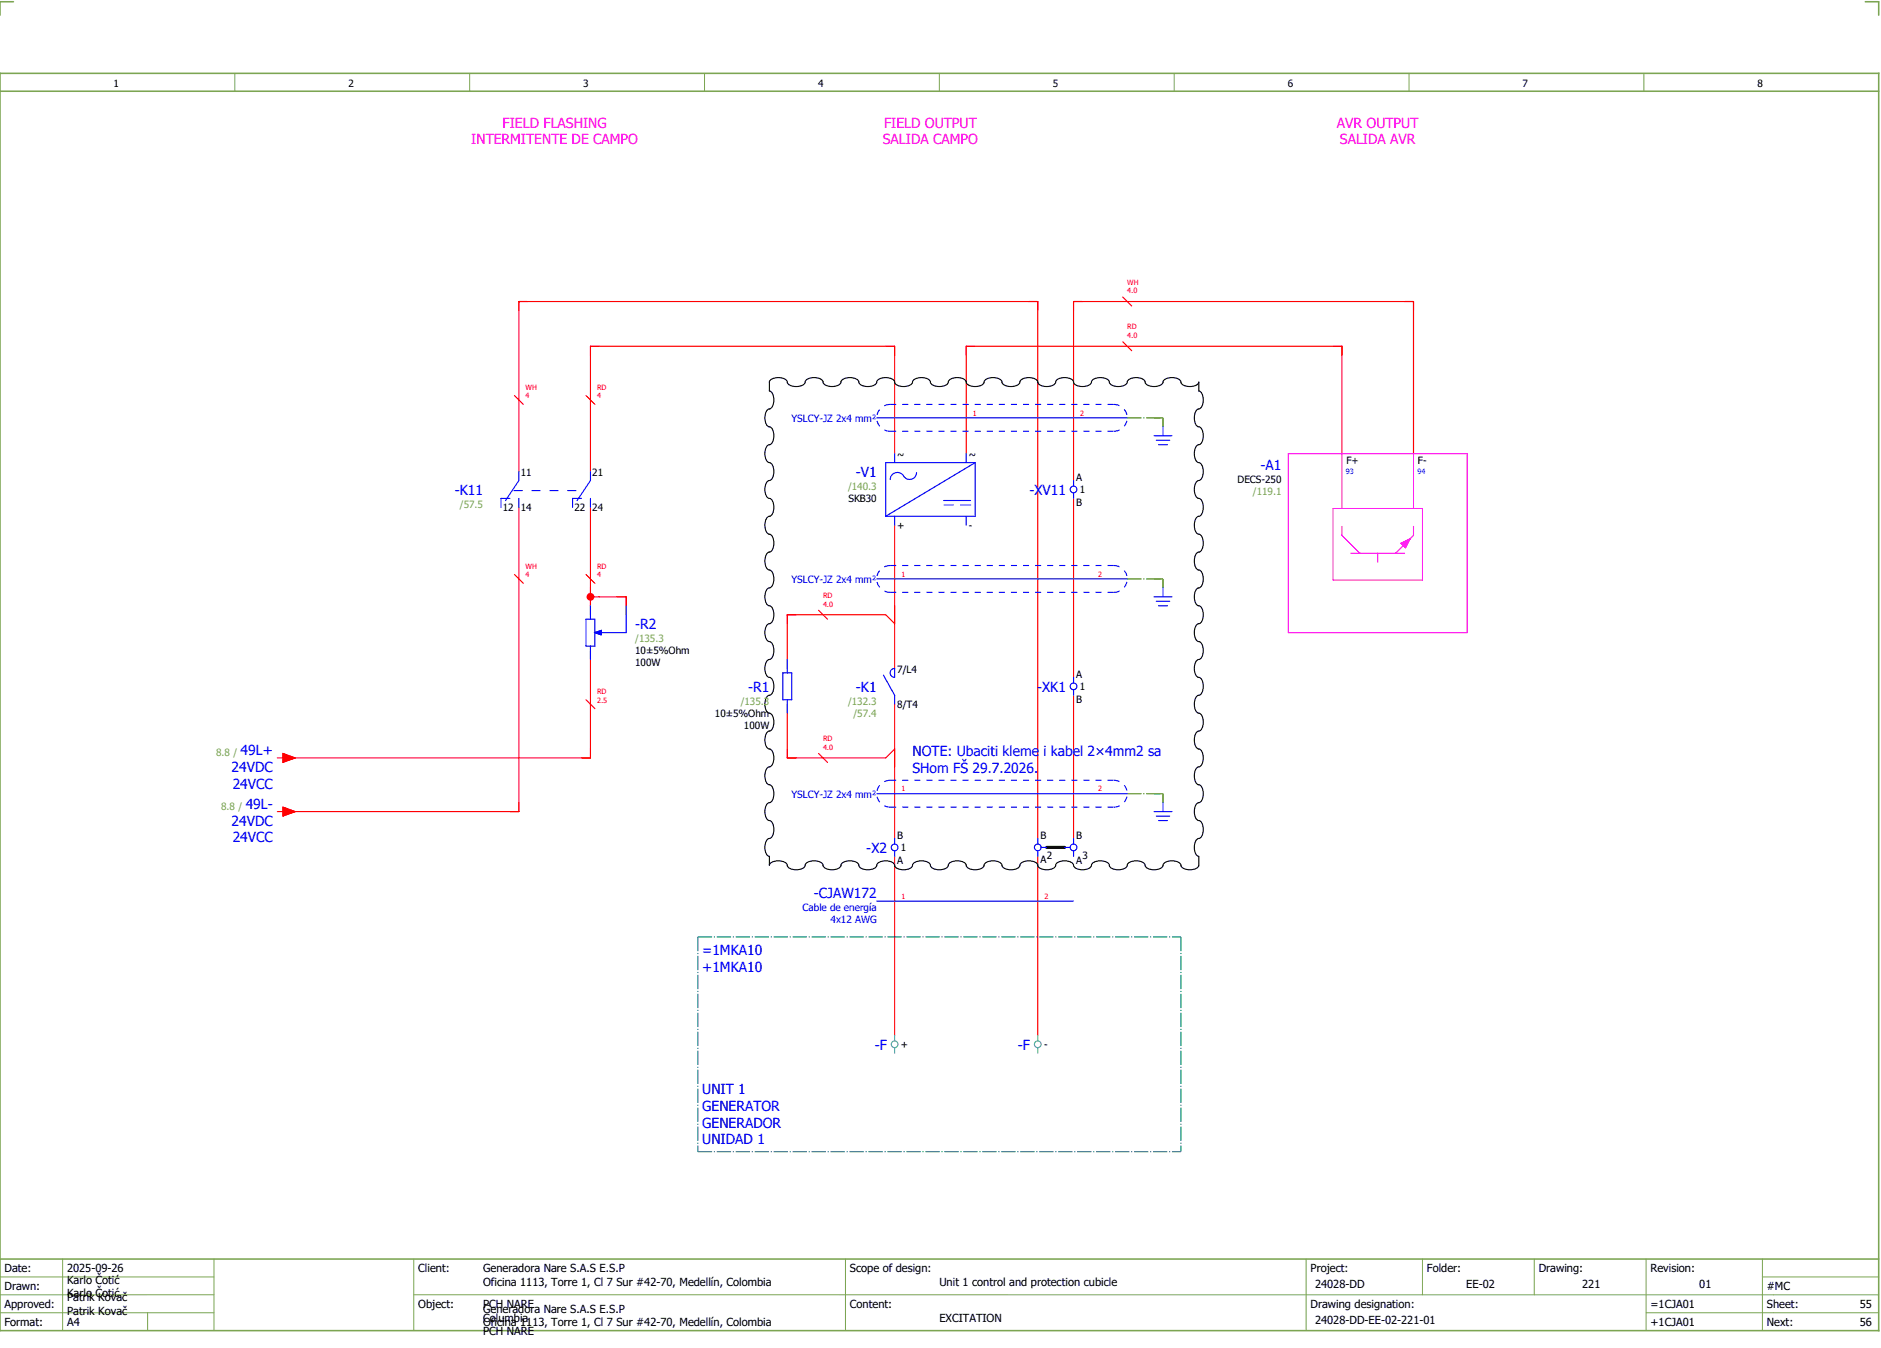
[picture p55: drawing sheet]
<svg xmlns="http://www.w3.org/2000/svg" width="421mm" height="301mm" viewBox="0 0 421 301" stroke-linecap="round" stroke-linejoin="round" font-family="sans-serif">
<defs><g id="words">
<g font-size="3.1" fill="#f0f">
<text x="112.4" y="28.5">FIELD FLASHING</text>
<text x="197.6" y="28.5">FIELD OUTPUT</text>
<text x="298.9" y="28.5">AVR OUTPUT</text>
<text x="105.4" y="32.3">INTERMITENTE DE CAMPO</text>
<text x="197.4" y="32.3">SALIDA CAMPO</text>
<text x="299.6" y="32.3">SALIDA AVR</text>
</g>
<g font-size="3.1" fill="#00f">
<text x="191.3" y="106.6">-V1</text>
<text x="281.8" y="105">-A1</text>
<text x="101.7" y="110.6">-K11</text>
<text x="230.1" y="110.6">-XV11</text>
<text x="142" y="140.6">-R2</text>
<text x="167.2" y="154.6">-R1</text>
<text x="191.4" y="154.6">-K1</text>
<text x="231.8" y="154.6">-XK1</text>
<text x="51.8" y="172.5">24VDC</text>
<text x="53.8" y="168.8">49L+</text>
<text x="204" y="169">NOTE: Ubaciti kleme i kabel 2×4mm2 sa</text>
<text x="204" y="172.8">SHom FŠ 29.7.2026.</text>
<text x="52" y="176.3">24VCC</text>
<text x="51.8" y="184.5">24VDC</text>
<text x="54.9" y="180.8">49L-</text>
<text x="52" y="188.3">24VCC</text>
<text x="193.7" y="190.6">-X2</text>
<text x="182" y="200.8">-CJAW172</text>
<text x="157" y="213.5">=1MKA10</text>
<text x="157" y="217.3">+1MKA10</text>
<text x="195.6" y="234.6">-F</text>
<text x="227.6" y="234.6">-F</text>
<text x="157" y="244.5">UNIT 1</text>
<text x="157" y="248.3">GENERATOR</text>
<text x="157" y="252">GENERADOR</text>
<text x="157" y="255.8">UNIDAD 1</text>
</g>
<g font-size="2.5">
<text x="1" y="284.4">Date:</text>
<text x="15" y="286.9">Karlo Čotić</text>
<text x="15" y="284.4">2025-09-26</text>
<text x="93.5" y="284.4">Client:</text>
<text x="108" y="284.4">Generadora Nare S.A.S E.S.P</text>
<text x="108" y="287.4">Oficina 1113, Torre 1, Cl 7 Sur #42-70, Medellín, Colombia</text>
<text x="190" y="284.4">Scope of design:</text>
<text x="210" y="287.4">Unit 1 control and protection cubicle</text>
<text x="293" y="284.4">Project:</text>
<text x="294" y="287.9">24028-DD</text>
<text x="319" y="284.4">Folder:</text>
<text x="327.8" y="287.9">EE-02</text>
<text x="344" y="284.4">Drawing:</text>
<text x="353.7" y="287.9">221</text>
<text x="369" y="284.4">Revision:</text>
<text x="379.9" y="287.9">01</text>
<text x="1" y="288.4">Drawn:</text>
<text x="1" y="292.4">Approved:</text>
<text x="15" y="289.9">Karlo Čotić</text>
<text x="15" y="290.9">Patrik Kovač</text>
<text x="15" y="293.9">Patrik Kovač</text>
<text x="93.5" y="292.4">Object:</text>
<text x="108" y="293.4">Generadora Nare S.A.S E.S.P</text>
<text x="108" y="292.4">PCH NARE</text>
<text x="190" y="292.4">Content:</text>
<text x="293" y="292.4">Drawing designation:</text>
<text x="369" y="292.4">=1CJA01</text>
<text x="395" y="292.4">Sheet:</text>
<text x="395" y="288.4">#MC</text>
<text x="415.8" y="292.4">55</text>
<text x="1" y="296.4">Format:</text>
<text x="15" y="296.4">A4</text>
<text x="108" y="296.4">Oficina 1113, Torre 1, Cl 7 Sur #42-70, Medellín, Colombia</text>
<text x="108" y="295.4">Columbia</text>
<text x="108" y="298.4">PCH NARE</text>
<text x="210" y="295.4">EXCITATION</text>
<text x="294" y="295.9">24028-DD-EE-02-221-01</text>
<text x="369" y="296.4">+1CJA01</text>
<text x="395" y="296.4">Next:</text>
<text x="415.8" y="296.4">56</text>
</g>
<g font-size="2.2">
<text x="25.4" y="19.4">1</text>
<text x="77.9" y="19.4">2</text>
<text x="130.4" y="19.4">3</text>
<text x="182.9" y="19.4">4</text>
<text x="235.4" y="19.4">5</text>
<text x="287.9" y="19.4">6</text>
<text x="340.4" y="19.4">7</text>
<text x="392.9" y="19.4">8</text>
<text x="116.4" y="106.3">11</text>
<text x="132.4" y="106.3">21</text>
<text x="200.6" y="102.3">~</text>
<text x="216.6" y="102.3">~</text>
<text x="240.6" y="107.5">A</text>
<text x="276.7" y="107.9">DECS-250</text>
<text x="301" y="103.6">F+</text>
<text x="317" y="103.6">F-</text>
<text x="189.7" y="112.2">SKB30</text>
<text x="240.6" y="113">B</text>
<text x="241.4" y="110.3">1</text>
<text x="112.4" y="114.2">12</text>
<text x="116.4" y="114.2">14</text>
<text x="128.4" y="114.2">22</text>
<text x="132.4" y="114.2">24</text>
<text x="200.6" y="118.2">+</text>
<text x="216.6" y="118.2">-</text>
<text x="142" y="146.2">10±5%Ohm</text>
<text x="142" y="148.9">100W</text>
<text x="200.6" y="150.3">7/L4</text>
<text x="240.6" y="151.5">A</text>
<text x="241.4" y="154.3">1</text>
<text x="159.8" y="160.2">10±5%Ohm</text>
<text x="200.6" y="158.2">8/T4</text>
<text x="240.6" y="157">B</text>
<text x="166.3" y="162.9">100W</text>
<text x="200.6" y="187.5">B</text>
<text x="201.4" y="190.3">1</text>
<text x="232.6" y="187.5">B</text>
<text x="240.6" y="187.5">B</text>
<text x="200.6" y="193">A</text>
<text x="232.6" y="192.9">A</text>
<text x="234" y="192">2</text>
<text x="240.6" y="193">A</text>
<text x="242" y="192">3</text>
<text x="201.4" y="234.3">+</text>
<text x="233.4" y="234.3">-</text>
</g>
<g font-size="2.2" fill="#00f">
<text x="176.9" y="94.3">YSLCY-JZ 2x4 mm²</text>
<text x="176.9" y="130.3">YSLCY-JZ 2x4 mm²</text>
<text x="176.9" y="178.3">YSLCY-JZ 2x4 mm²</text>
<text x="179.4" y="203.6">Cable de energía</text>
<text x="185.7" y="206.3">4x12 AWG</text>
</g>
<g font-size="2.2" fill="#7ca552">
<text x="102.8" y="113.5">/57.5</text>
<text x="189.6" y="109.5">/140.3</text>
<text x="280.1" y="110.6">/119.1</text>
<text x="142" y="143.5">/135.3</text>
<text x="165.6" y="157.5">/135.3</text>
<text x="189.6" y="157.5">/132.3</text>
<text x="190.8" y="160.2">/57.4</text>
<text x="48.3" y="168.9">8.8 /</text>
<text x="49.4" y="180.9">8.8 /</text>
</g>
<g font-size="1.6" fill="#f00">
<text x="252" y="65.6">4.0</text>
<text x="252" y="63.6">WH</text>
<text x="252" y="75.6">4.0</text>
<text x="252" y="73.6">RD</text>
<text x="117.5" y="89.1">4</text>
<text x="117.5" y="87.1">WH</text>
<text x="133.5" y="89.1">4</text>
<text x="133.5" y="87.1">RD</text>
<text x="217.5" y="92.9">1</text>
<text x="241.5" y="92.9">2</text>
<text x="117.5" y="129.1">4</text>
<text x="117.5" y="127.1">WH</text>
<text x="133.5" y="129.1">4</text>
<text x="133.5" y="127.1">RD</text>
<text x="201.5" y="128.9">1</text>
<text x="245.5" y="128.9">2</text>
<text x="184" y="135.6">4.0</text>
<text x="184" y="133.6">RD</text>
<text x="133.5" y="155.1">RD</text>
<text x="133.5" y="157.1">2.5</text>
<text x="184" y="167.6">4.0</text>
<text x="184" y="165.6">RD</text>
<text x="201.5" y="176.9">1</text>
<text x="245.5" y="176.9">2</text>
<text x="201.5" y="200.9">1</text>
<text x="233.5" y="200.9">2</text>
</g>
<g font-size="1.6" fill="#00f">
<text x="300.9" y="106">93</text>
<text x="316.9" y="106">94</text>
</g>
</g></defs>
<path d="M0 16.4h420v281h-420zM3 .4h-3v3M417 .4h3v3M0 20.4h420M0 281.4h420" fill="none" stroke="#7ca552" stroke-width=".35"/>
<g fill="none" stroke="#7ca552" stroke-width=".22">
<path d="M52.5 16.4v4M105 16.4v4M157.5 16.4v4M210 16.4v4M262.5 16.4v4M315 16.4v4M367.5 16.4v4M0 285.4h47.8M0 293.4h47.8M14 281.4v16M33 293.4v4M47.8 281.4v16"/>
<path d="M47.8 289.4h-47.8M92.5 281.4v16M92.5 289.4h327.5M189 281.4v16M292 281.4v15.8M318 281.4v8M343 281.4v8M368 281.4v15.8M368 293.4h52M394 285.4h26M394 281.4v15.8"/>
</g>
<g fill="none" stroke="#f00" stroke-width=".25">
<path d="M116 105.4v-38h116v120M116 113.4v68h-52M132 113.4v24M200 101.4v-24h-68v28M200 117.4v32M216 101.4v-24h84v24M240 111.4v40M316 101.4v-34h-76v40M132 133.4h8v4M198 137.4h-22v12M132 145.4v24h-68M176 157.4v12h22"/>
<path d="M200 157.4v30M240 155.4v32M200 191.4v40M232 191.4v40"/>
</g>
<path d="M252 93.4h8M260 93.4v2M252 129.4h8M260 129.4v2M252 177.4h8M260 177.4v2" fill="none" stroke="#00be00" stroke-width=".25" stroke-dasharray="3.2 .4 .3 .4" stroke-linecap="butt"/>
<path d="M234 189.4h4" fill="none" stroke="#000" stroke-width=".7"/>
<path d="M300 117.6v2l4 4M316 117.6v2l-4 4M302 123.6h12M308 123.6v2M313.2 121.4l2-1-1 2z" fill="none" stroke="#f0f" stroke-width=".25"/>
<path d="M313.2 121.4l2-1-1 2z" fill="#f0f" stroke="#f0f" stroke-width=".22"/>
<path d="M298 113.6h20v16h-20zM300 101.4v12.2M316 101.4v12.2" fill="none" stroke="#f0f" stroke-width=".22"/>
<path d="M114.8 109.6h15.7" fill="none" stroke="#00f" stroke-width=".25" stroke-dasharray="2 2" stroke-linecap="butt"/>
<circle cx="132" cy="133.4" r=".88" fill="#f00"/>
<g fill="none" stroke="#f00" stroke-width=".25">
<path d="M230 67.4h2v2M242 67.4h-2v2M251 66.4l2 2M251 76.4l2 2M298 77.4h2v2M314 67.4h2v2M115 88.4l2 2M131 88.4l2 2M115 128.4l2 2M131 128.4l2 2M183 136.4l2 2M200 135.4v4l-2-2"/>
<path d="M131 156.4l2 2M62 169.4h1.2M63.2 168.4l2.8 1-2.8 1zM183 168.4l2 2M198 169.4l2-2v4M62 181.4h1.2M63.2 180.4l2.8 1-2.8 1z"/>
</g>
<path d="M172.1 85.1a2.98 2.98 0 0 1 3.8 0 1.68 1.68 0 0 0 2.1 1.3 1.68 1.68 0 0 0 2.1-1.3 2.98 2.98 0 0 1 3.8 0 1.69 1.69 0 0 0 2.1 1.3 1.68 1.68 0 0 0 2.1-1.3 2.98 2.98 0 0 1 3.8 0 1.68 1.68 0 0 0 2.1 1.3 1.68 1.68 0 0 0 2.1-1.3 2.98 2.98 0 0 1 3.8 0 1.68 1.68 0 0 0 2.1 1.3 1.68 1.68 0 0 0 2.1-1.3 2.98 2.98 0 0 1 3.8 0 1.69 1.69 0 0 0 2.1 1.3 1.68 1.68 0 0 0 2.1-1.3 2.98 2.98 0 0 1 3.8 0 1.69 1.69 0 0 0 2.1 1.3 1.68 1.68 0 0 0 2.1-1.3 2.98 2.98 0 0 1 3.8 0 1.68 1.68 0 0 0 2.1 1.3 1.68 1.68 0 0 0 2.1-1.3 2.98 2.98 0 0 1 3.8 0 1.69 1.69 0 0 0 2.1 1.3 1.68 1.68 0 0 0 2.1-1.3 2.98 2.98 0 0 1 3.8 0 1.69 1.69 0 0 0 2.1 1.3 1.68 1.68 0 0 0 2.1-1.3 2.98 2.98 0 0 1 3.8 0 1.68 1.68 0 0 0 2.1 1.3 1.68 1.68 0 0 0 2.1-1.3 2.98 2.98 0 0 1 3.8 0 1.69 1.69 0 0 0 2.1 1.3 1.68 1.68 0 0 0 2.1-1.3 2.97 2.97 0 0 1 3.8 0 1.69 1.69 0 0 0 2.1 1.3 1.94 1.94 0 0 0 2-1v2l.3 .1a2.98 2.98 0 0 1 0 3.8 1.69 1.69 0 0 0-1.3 2.1 1.68 1.68 0 0 0 1.3 2.1 2.98 2.98 0 0 1 0 3.8 1.68 1.68 0 0 0-1.3 2.1 1.68 1.68 0 0 0 1.3 2.1 2.98 2.98 0 0 1 0 3.8 1.69 1.69 0 0 0-1.3 2.1 1.68 1.68 0 0 0 1.3 2.1 2.98 2.98 0 0 1 0 3.8 1.69 1.69 0 0 0-1.3 2.1 1.68 1.68 0 0 0 1.3 2.1 2.98 2.98 0 0 1 0 3.8 1.68 1.68 0 0 0-1.3 2.1 1.68 1.68 0 0 0 1.3 2.1 2.98 2.98 0 0 1 0 3.8 1.68 1.68 0 0 0-1.3 2.1 1.68 1.68 0 0 0 1.3 2.1 2.98 2.98 0 0 1 0 3.8 1.68 1.68 0 0 0-1.3 2.1 1.68 1.68 0 0 0 1.3 2.1 2.98 2.98 0 0 1 0 3.8 1.68 1.68 0 0 0-1.3 2.1 1.68 1.68 0 0 0 1.3 2.1 2.98 2.98 0 0 1 0 3.8 1.69 1.69 0 0 0-1.3 2.1 1.68 1.68 0 0 0 1.3 2.1 2.98 2.98 0 0 1 0 3.8 1.68 1.68 0 0 0-1.3 2.1 1.68 1.68 0 0 0 1.3 2.1 2.98 2.98 0 0 1 0 3.8 1.68 1.68 0 0 0-1.3 2.1 1.68 1.68 0 0 0 1.3 2.1 2.98 2.98 0 0 1 0 3.8 1.69 1.69 0 0 0-1.3 2.1 1.68 1.68 0 0 0 1.3 2.1 2.98 2.98 0 0 1 0 3.8 1.68 1.68 0 0 0-1.3 2.1 1.94 1.94 0 0 0 1 2l-.1 2.3a2.98 2.98 0 0 1-3.8 0 1.68 1.68 0 0 0-2.1-1.3 1.68 1.68 0 0 0-2.1 1.3 2.98 2.98 0 0 1-3.8 0 1.69 1.69 0 0 0-2.1-1.3 1.68 1.68 0 0 0-2.1 1.3 2.98 2.98 0 0 1-3.8 0 1.69 1.69 0 0 0-2.1-1.3 1.68 1.68 0 0 0-2.1 1.3 2.98 2.98 0 0 1-3.8 0 1.68 1.68 0 0 0-2.1-1.3 1.68 1.68 0 0 0-2.1 1.3 2.98 2.98 0 0 1-3.8 0 1.69 1.69 0 0 0-2.1-1.3 1.68 1.68 0 0 0-2.1 1.3 2.98 2.98 0 0 1-3.8 0 1.69 1.69 0 0 0-2.1-1.3 1.68 1.68 0 0 0-2.1 1.3 2.98 2.98 0 0 1-3.8 0 1.68 1.68 0 0 0-2.1-1.3 1.68 1.68 0 0 0-2.1 1.3 2.98 2.98 0 0 1-3.8 0 1.69 1.69 0 0 0-2.1-1.3 1.68 1.68 0 0 0-2.1 1.3 2.98 2.98 0 0 1-3.8 0 1.69 1.69 0 0 0-2.1-1.3 1.68 1.68 0 0 0-2.1 1.3 2.98 2.98 0 0 1-3.8 0 1.69 1.69 0 0 0-2.1-1.3 1.68 1.68 0 0 0-2.1 1.3 2.98 2.98 0 0 1-3.8 0 1.68 1.68 0 0 0-2.1-1.3 1.68 1.68 0 0 0-2.1 1.3 2.98 2.98 0 0 1-3.8 0 1.69 1.69 0 0 0-2.1-1.3 1.94 1.94 0 0 0-2 1v-2l-.3-.1a2.98 2.98 0 0 1 0-3.8 1.68 1.68 0 0 0 1.3-2.1 1.68 1.68 0 0 0-1.3-2.1 2.98 2.98 0 0 1 0-3.8 1.68 1.68 0 0 0 1.3-2.1 1.68 1.68 0 0 0-1.3-2.1 2.97 2.97 0 0 1 0-3.8 1.69 1.69 0 0 0 1.3-2.1 1.68 1.68 0 0 0-1.3-2.1 2.98 2.98 0 0 1 0-3.8 1.68 1.68 0 0 0 1.3-2.1 1.68 1.68 0 0 0-1.3-2.1 2.98 2.98 0 0 1 0-3.8 1.68 1.68 0 0 0 1.3-2.1 1.68 1.68 0 0 0-1.3-2.1 2.98 2.98 0 0 1 0-3.8 1.69 1.69 0 0 0 1.3-2.1 1.68 1.68 0 0 0-1.3-2.1 2.98 2.98 0 0 1 0-3.8 1.68 1.68 0 0 0 1.3-2.1 1.68 1.68 0 0 0-1.3-2.1 2.97 2.97 0 0 1 0-3.8 1.69 1.69 0 0 0 1.3-2.1 1.68 1.68 0 0 0-1.3-2.1 2.97 2.97 0 0 1 0-3.8 1.68 1.68 0 0 0 1.3-2.1 1.68 1.68 0 0 0-1.3-2.1 2.98 2.98 0 0 1 0-3.8 1.69 1.69 0 0 0 1.3-2.1 1.68 1.68 0 0 0-1.3-2.1 2.98 2.98 0 0 1 0-3.8 1.69 1.69 0 0 0 1.3-2.1 1.68 1.68 0 0 0-1.3-2.1 2.98 2.98 0 0 1 0-3.8 1.69 1.69 0 0 0 1.3-2.1 1.68 1.68 0 0 0-1.3-2.1 2.98 2.98 0 0 1 0-3.8 1.68 1.68 0 0 0 1.3-2.1 1.93 1.93 0 0 0-1-2z" fill="none" stroke="#000" stroke-width=".25"/>
<path d="M258 93.4h2M260 93.4v2M258 129.4h2M260 129.4v2M258 177.4h2M260 177.4v2" fill="none" stroke="#00be00" stroke-width=".25" stroke-dasharray="3.2 .4 .3 .4" stroke-linecap="butt"/>
<path d="M288 101.4h40v40h-40z" fill="none" stroke="#f0f" stroke-width=".25"/>
<g fill="none" stroke="#00f" stroke-width=".25">
<path d="M196 93.4h56M258 97.4h4M258.5 98.4h3M259 99.4h2M260 95.4v2M114 111.4h-2v2M116 111.4v2M116 105.4v2l-3 4.5M130 111.4h-2v2M132 111.4v2M132 105.4v2l-3 4.5M200 101.4v2"/>
<path d="M200 115.4v2M204.9 105.6a1.62 1.62 0 0 1-1.4 1.6 1.62 1.62 0 0 1-1.8-1.2 1.6 1.6 0 0 0-1.7-.3 1.6 1.6 0 0 0-1 1.5M211 112.9h2.2M211 111.9h6M214.8 112.9h2.2M216 101.4v2M216 115.4v2M218 103.4l-20 12M218 103.4v12h-20M218 103.4h-20v12M240 107.4v1.2M240 110.1v1.3"/>
<path d="M131 138.4h2v6h-2zM132 135.4v3M140 135.4v6h-7M196 129.4h56M258 133.4h4M258.5 134.4h3M259 135.4h2M260 131.4v2M132 144.4v3M133 141.4h.1M133 141.4l1.4-.5v1zM175 150.4h2v6h-2z"/>
<path d="M176 147.4v3M176 156.4v3M197.5 150.9l2.5 4.5v2M199.3 149.7l.7-.3v2a1 1 0 0 1-.9-.6 1 1 0 0 1 .2-1.1zM240 151.4v1.2M240 154.1v1.3M196 177.4h56M260 179.4v2M200 187.4v1.2M200 190.1v1.3M232 187.4v1.2M232 190.1v1.3"/>
<path d="M232.8 189.4h1.2M238 189.4h1.3M240 187.4v1.2M240 190.1v1.3M258 181.4h4M258.5 182.4h3M259 183.4h2M196 201.4h44"/>
<circle cx="240" cy="109.4" r=".75"/>
<circle cx="240" cy="153.4" r=".75"/>
<circle cx="200" cy="189.4" r=".75"/>
<circle cx="232" cy="189.4" r=".75"/>
<circle cx="240" cy="189.4" r=".75"/>
</g>
<path d="M133 141.4l1.4-.5v1z" fill="#00f" stroke="#00f" stroke-width=".22"/>
<path d="M156 209.4h108M156 209.4v48M264 209.4v48M156 257.4h108" fill="none" stroke="#007f7f" stroke-width=".25" stroke-dasharray="3.2 .4 .3 .4" stroke-linecap="butt"/>
<g fill="none" stroke="#52a5a5" stroke-width=".25">
<path d="M200 231.4v1.2M200 234.1v1.3M232 231.4v1.2M232 234.1v1.3"/>
<circle cx="200" cy="233.4" r=".75"/>
<circle cx="232" cy="233.4" r=".75"/>
</g>
<path d="M199 96.4h50M199 90.4h50M199 90.4a3 3 0 0 0-3 3 3 3 0 0 0 3 3M249 96.4a3 3 0 0 0 3-3 3 3 0 0 0-3-3M199 132.4h50M199 126.4h50M199 126.4a3 3 0 0 0-3 3 3 3 0 0 0 3 3M249 132.4a3 3 0 0 0 3-3 3 3 0 0 0-3-3M199 174.4h50M199 174.4a3 3 0 0 0-3 3 3 3 0 0 0 3 3M199 180.4h50M249 180.4a3 3 0 0 0 3-3 3 3 0 0 0-3-3" fill="none" stroke="#00f" stroke-width=".25" stroke-dasharray="1.4 1.4" stroke-linecap="butt"/>
<g fill="#f00" stroke="#f00" stroke-width=".22">
<path d="M63.2 168.4l2.8 1-2.8 1z"/>
<path d="M63.2 180.4l2.8 1-2.8 1z"/>
</g>
<use href="#words"/>
</svg>
